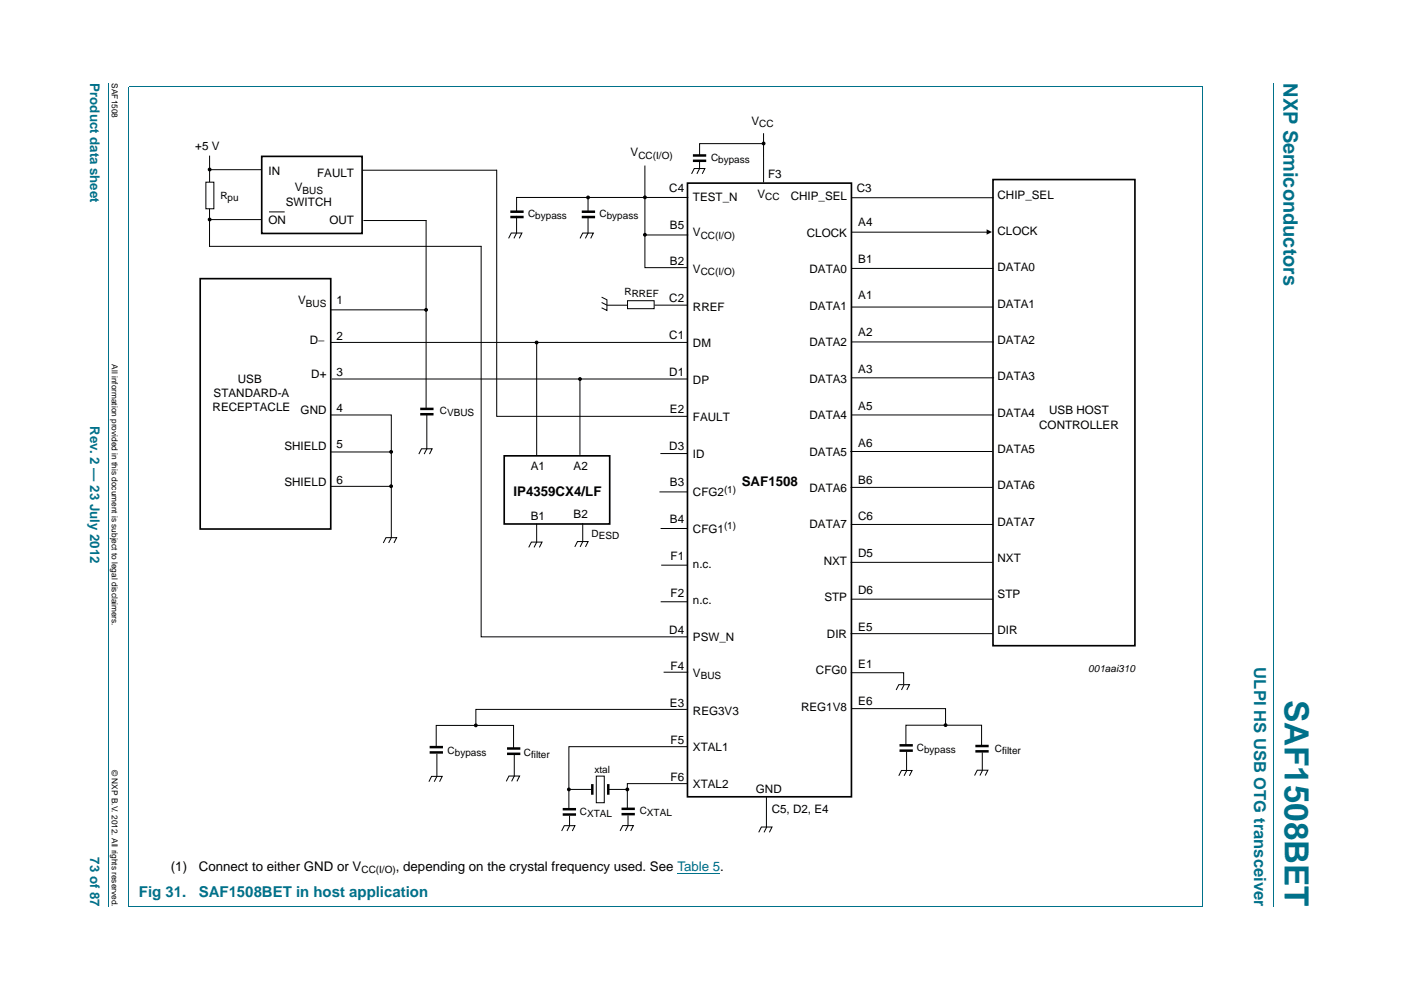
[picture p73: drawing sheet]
<svg xmlns="http://www.w3.org/2000/svg" width="297mm" height="210mm" viewBox="0 0 297 210" stroke-linecap="round" stroke-linejoin="round" font-family="sans-serif">
<defs><g id="words">
<text font-size="7" fill="#00718a" x="272.4" y="148.4" transform="rotate(90 272.4 148.4)">SAF1508BET</text>
<text font-size="4.2" fill="#00718a" x="272.2" y="17.7" transform="rotate(90 272.2 17.7)">NXP Semiconductors</text>
<text font-size="3.5" fill="#00718a" x="265.9" y="141.6" transform="rotate(90 265.9 141.6)">ULPI HS USB OTG transceiver</text>
<g font-size="3.2" fill="#00718a">
<text x="29.4" y="190.2">Fig 31.</text>
<text x="42.1" y="190.2">SAF1508BET in host application</text>
</g>
<g font-size="2.8" fill="#00718a">
<text x="19.1" y="17.7" transform="rotate(90 19.1 17.7)">Product data sheet</text>
<text x="19.1" y="90.4" transform="rotate(90 19.1 90.4)">Rev. 2 — 23 July 2012</text>
<text x="19.1" y="181.8" transform="rotate(90 19.1 181.8)">73 of 87</text>
</g>
<g font-size="2.8">
<text x="108.9" y="105.1">IP4359CX4/LF</text>
<text x="157.3" y="103">SAF1508</text>
<text x="36.2" y="184.7">(1)</text>
<text x="42.1" y="184.7">Connect to either GND or V</text>
<text x="83.9" y="184.7">, depending on the crystal frequency used. See Table 5.</text>
</g>
<g font-size="2.5">
<text x="159.3" y="26.5">V</text>
<text x="41.4" y="31.9">+5 V</text>
<text x="133.7" y="33.1">V</text>
<text x="57" y="37.2">IN</text>
<text x="62.5" y="40.6">V</text>
<text x="67.3" y="37.5">FAULT</text>
<text x="141.9" y="40.7">C4</text>
<text x="160.6" y="41.9">V</text>
<text x="162.8" y="37.7">F3</text>
<text x="181.7" y="40.8">C3</text>
<text x="56.9" y="47.6">ON</text>
<text x="60.6" y="43.6">SWITCH</text>
<text x="69.9" y="47.6">OUT</text>
<text x="146.9" y="42.6">TEST_N</text>
<text x="167.6" y="42.5">CHIP_SEL</text>
<text x="182" y="47.9">A4</text>
<text x="211.5" y="42.1">CHIP_SEL</text>
<text x="142" y="48.5">B5</text>
<text x="146.9" y="50.1">V</text>
<text x="171.1" y="50.3">CLOCK</text>
<text x="211.5" y="49.9">CLOCK</text>
<text x="142" y="56.3">B2</text>
<text x="146.9" y="57.9">V</text>
<text x="171.6" y="58">DATA0</text>
<text x="182" y="55.7">B1</text>
<text x="211.5" y="57.6">DATA0</text>
<text x="63.2" y="64.5">V</text>
<text x="71.4" y="64.5">1</text>
<text x="141.9" y="64.1">C2</text>
<text x="146.9" y="65.9">RREF</text>
<text x="171.6" y="65.7">DATA1</text>
<text x="182" y="63.5">A1</text>
<text x="211.5" y="65.3">DATA1</text>
<text x="141.9" y="71.9">C1</text>
<text x="182" y="71.3">A2</text>
<text x="65.7" y="72.9">D−</text>
<text x="71.4" y="72.1">2</text>
<text x="146.9" y="73.7">DM</text>
<text x="171.6" y="73.4">DATA2</text>
<text x="211.5" y="73">DATA2</text>
<text x="50.4" y="81.2">USB</text>
<text x="66" y="80.1">D+</text>
<text x="71.4" y="79.8">3</text>
<text x="141.9" y="79.7">D1</text>
<text x="146.9" y="81.5">DP</text>
<text x="171.6" y="81.2">DATA3</text>
<text x="182" y="79.1">A3</text>
<text x="211.5" y="80.7">DATA3</text>
<text x="45.1" y="87.2">RECEPTACLE</text>
<text x="45.3" y="84.2">STANDARD-A</text>
<text x="63.7" y="87.8">GND</text>
<text x="71.4" y="87.4">4</text>
<text x="142" y="87.5">E2</text>
<text x="146.9" y="89.3">FAULT</text>
<text x="171.6" y="88.9">DATA4</text>
<text x="182" y="86.9">A5</text>
<text x="211.5" y="88.4">DATA4</text>
<text x="222.5" y="87.9">USB HOST</text>
<text x="60.3" y="95.5">SHIELD</text>
<text x="71.4" y="95">5</text>
<text x="141.9" y="95.4">D3</text>
<text x="182" y="94.8">A6</text>
<text x="220.3" y="90.9">CONTROLLER</text>
<text x="112.6" y="99.6">A1</text>
<text x="121.6" y="99.7">A2</text>
<text x="146.9" y="97.1">ID</text>
<text x="171.6" y="96.6">DATA5</text>
<text x="211.5" y="96.1">DATA5</text>
<text x="60.3" y="103.2">SHIELD</text>
<text x="71.4" y="102.7">6</text>
<text x="142" y="103.2">B3</text>
<text x="146.9" y="105.2">CFG2</text>
<text x="171.6" y="104.3">DATA6</text>
<text x="182" y="102.6">B6</text>
<text x="211.5" y="103.8">DATA6</text>
<text x="112.6" y="110.3">B1</text>
<text x="121.6" y="109.9">B2</text>
<text x="142" y="111">B4</text>
<text x="146.9" y="113">CFG1</text>
<text x="171.6" y="112.1">DATA7</text>
<text x="182" y="110.4">C6</text>
<text x="211.5" y="111.5">DATA7</text>
<text x="142.2" y="118.8">F1</text>
<text x="174.6" y="119.8">NXT</text>
<text x="182" y="118.2">D5</text>
<text x="211.5" y="119.2">NXT</text>
<text x="146.9" y="120.4">n.c.</text>
<text x="182" y="126">D6</text>
<text x="142.2" y="126.6">F2</text>
<text x="146.9" y="128.2">n.c.</text>
<text x="174.8" y="127.5">STP</text>
<text x="211.5" y="126.9">STP</text>
<text x="141.9" y="134.4">D4</text>
<text x="146.9" y="136">PSW_N</text>
<text x="175.3" y="135.3">DIR</text>
<text x="182" y="133.8">E5</text>
<text x="211.5" y="134.6">DIR</text>
<text x="142.2" y="142.2">F4</text>
<text x="146.9" y="143.5">V</text>
<text x="173" y="143">CFG0</text>
<text x="182" y="141.6">E1</text>
<text x="182" y="149.4">E6</text>
<text x="142" y="150">E3</text>
<text x="146.9" y="151.6">REG3V3</text>
<text x="169.8" y="150.7">REG1V8</text>
<text x="142.2" y="157.8">F5</text>
<text x="146.9" y="159.3">XTAL1</text>
<text x="142.2" y="165.6">F6</text>
<text x="146.9" y="167.1">XTAL2</text>
<text x="160.3" y="168.3">GND</text>
<text x="163.6" y="172.5">C5, D2, E4</text>
</g>
<g font-size="2.1">
<text x="161" y="27">CC</text>
<text x="135.4" y="33.6">CC(I/O)</text>
<text x="150.8" y="34.1">Cbypass</text>
<text x="64.1" y="41.1">BUS</text>
<text x="46.7" y="42.2">Rpu</text>
<text x="112" y="46.1">Cbypass</text>
<text x="127.1" y="46.1">Cbypass</text>
<text x="162.2" y="42.4">CC</text>
<text x="148.6" y="50.6">CC(I/O)</text>
<text x="148.6" y="58.4">CC(I/O)</text>
<text x="64.9" y="65">BUS</text>
<text x="132.4" y="62.6">RRREF</text>
<text x="93.3" y="87.9">CVBUS</text>
<text x="153.5" y="104.5">(1)</text>
<text x="125.4" y="113.9">DESD</text>
<text x="153.5" y="112.3">(1)</text>
<text x="230.7" y="142.5">001aai310</text>
<text x="148.6" y="144">BUS</text>
<text x="94.9" y="159.8">Cbypass</text>
<text x="111.1" y="160.4">Cfilter</text>
<text x="194.4" y="159.3">Cbypass</text>
<text x="210.9" y="159.6">Cfilter</text>
<text x="126" y="163.9">xtal</text>
<text x="122.9" y="172.9">CXTAL</text>
<text x="135.6" y="172.7">CXTAL</text>
<text x="76.6" y="185.2">CC(I/O)</text>
</g>
<g font-size="1.8">
<text x="23.7" y="17.7" transform="rotate(90 23.7 17.7)">SAF1508</text>
<text x="23.7" y="77.3" transform="rotate(90 23.7 77.3)">All information provided in this document is subject to legal disclaimers.</text>
<text x="23.7" y="163.3" transform="rotate(90 23.7 163.3)">© NXP B.V. 2012. All rights reserved.</text>
</g>
</g></defs>
<path d="M23.1 17.7v174.6M254.9 18.4v173.9M254.9 18.4h-227.6v173.9M270 17.7v174.6M27.3 192.3h227.6" fill="none" stroke="#00718a" stroke-width=".21"/>
<path d="M143.6 185.4h9.1" fill="none" stroke="#00f" stroke-width=".21"/>
<path d="M55.5 33.2h21.3v16.3h-21.3zM145.8 38.8h34.7v130.2h-34.7zM210.5 38.1h30.1v98.9h-30.1zM42.4 59.1h27.7v53.1h-27.7zM106.9 96.7h22.4v14.4h-22.4z" fill="none" stroke="#000" stroke-width=".35"/>
<g fill="none" stroke="#000" stroke-width=".21">
<path d="M43.6 38.6h1.7v5.7h-1.7zM44.4 33.1v5.4M44.7 36h10.7M76.9 36.1h28.5M77 36.2v.1M105.3 36v52.3h40.4M136.7 35.2v21.6h8.9M146.6 36.9l.6-1.2h2.3l-.6 1.2M148.3 34.3v1.4l-.5 1.2M161.9 28.4v10.2M161.9 30.5h-13.6v2.5M44.3 52.3h57.8"/>
<path d="M44.4 44.4v7.8M44.7 46.6h10.7M57 44.9h3.4M77.2 46.8h13.1M90.3 46.8v39.9M102 52.2v82.9h43.8M107.8 50.6l.6-1.2h2.3l-.6 1.2M109.5 45.9v3.5l-.5 1.2M123 50.6l.5-1.2h2.3l-.6 1.2M124.7 45.9v3.5l-.6 1.2M124.7 41.9v2.9M136.9 49.8h8.9"/>
<path d="M145.9 41.9h-36.4v2.9M180.6 56.9h29.9M180.6 41.9h29.9M180.7 49.2h29.1M70 72.6h75.7M70.1 65.7h20.2M113.8 72.5v24.2M127.6 63l1.1 .6v2.2l-1.1-.5M127.6 64.2l1.1 .5M128.7 64.7h4.3M133 63.8h5.7v1.7h-5.7zM138.9 64.7h6.7"/>
<path d="M180.5 65.1h30M180.7 72.5h29.9M70.2 88h12.8v26l-.6 1.2M70.2 95.9h12.5M70.3 80.4h75.5M88.8 96.3l.6-1.1h2.2l-.5 1.1M90.5 88v7.2l-.6 1.1M123 80.4v16.1M140 96.2h5.7M180.4 95.8h29.9M180.6 88h29.9M180.7 80.1h30"/>
<path d="M70.2 103.2h12.5M81.3 115.2l.5-1.2h2.3l-.6 1.2M112.1 116.1l.6-1.1h2.2l-.5 1.1M113.8 111.2v3.7M113.8 115l-.6 1.1M121.9 116l.5-1.1h2.3l-.6 1.1M123.6 111.1v3.7M123.6 114.9l-.6 1.1M139.8 104.3h6M140.1 112.1h5.6M140.2 119.9h5.6M180.5 103.4h29.9"/>
<path d="M180.5 119.3h29.9M180.5 111.2h29.9M140.1 127.6h5.6M180.5 134.4h29.9M180.5 127.1h29.9M92.5 158.5v-4.6h16.4v4.8M92.6 160v4.7l-.5 1.1M140.8 142.6h5M145.6 150.5h-44.7v3.3M145.9 158.4h-25.3v13.2M180.4 142.7h11.2v2.4M180.5 150.3h20v3.5"/>
<path d="M190 146.3l.6-1.1h2.2l-.5 1.1M191.7 145.2l-.6 1.1M192.1 158v-4.2h16v4.4M192.2 159.5v3.9M208.3 159.7v3.6M90.9 165.8l.6-1.1h2.3l-.6 1.1M107.3 165.7l.6-1.1h2.3l-.6 1.1M109 160.1v4.5l-.5 1.1M119.1 176.3l.5-1.2h2.3l-.6 1.2M120.6 167.4h5M120.8 173.1v2M120.8 175.1l-.6 1.2"/>
<path d="M126.4 164.6h1.7v5.7h-1.7zM129 167.4h4.3M131.5 176.2l.5-1.1h2.3l-.6 1.1M133.2 173v2.1M133.2 175.1l-.6 1.1M145.6 166.2h-12.6v5.3M160.9 176.5l.5-1.1h2.3l-.6 1.1M162.5 169.2v6.2M162.6 175.4l-.6 1.1M190.6 164.5l.5-1.1h2.3l-.6 1.1M192.3 163.4l-.6 1.1M206.6 164.5l.6-1.1h2.3l-.6 1.1"/>
<path d="M208.3 163.4l-.5 1.1"/>
</g>
<g fill="#000" stroke="#000" stroke-width=".25">
<circle cx="44.4" cy="36" r=".28"/>
<circle cx="161.9" cy="30.4" r=".28"/>
<circle cx="44.4" cy="46.6" r=".28"/>
<circle cx="124.7" cy="41.9" r=".28"/>
<circle cx="136.7" cy="41.9" r=".28"/>
<circle cx="136.7" cy="49.8" r=".28"/>
<circle cx="90.3" cy="65.7" r=".28"/>
<circle cx="113.8" cy="72.6" r=".28"/>
<circle cx="82.9" cy="95.8" r=".28"/>
<circle cx="123" cy="80.4" r=".28"/>
<circle cx="82.9" cy="103.1" r=".28"/>
<circle cx="100.9" cy="153.9" r=".28"/>
<circle cx="200.5" cy="153.8" r=".28"/>
<circle cx="120.6" cy="167.4" r=".28"/>
<circle cx="133" cy="167.4" r=".28"/>
</g>
<g fill="none" stroke="#000" stroke-width=".53">
<path d="M146.9 33h2.8M146.9 34.1h2.8M108.2 44.9h2.8M108.2 46h2.8M123.3 44.9h2.9M123.3 46h2.9M89.1 86.7h2.8M89.1 87.9h2.8M91.1 158.5h2.8M91.1 159.6h2.8M107.5 158.8h2.8M107.5 159.9h2.8"/>
<path d="M190.7 158.1h2.8M190.7 159.2h2.8M206.8 158.2h2.8M206.8 159.4h2.8M119.3 171.6h2.8M119.3 172.8h2.8M125.6 166.3v2.3M129 166.3v2.3M131.8 171.6h2.8M131.8 172.7h2.8"/>
</g>
<path d="M209.2 48.6l1.1 .6-1.1 .6z" fill="#000"/>
<use href="#words"/>
</svg>
